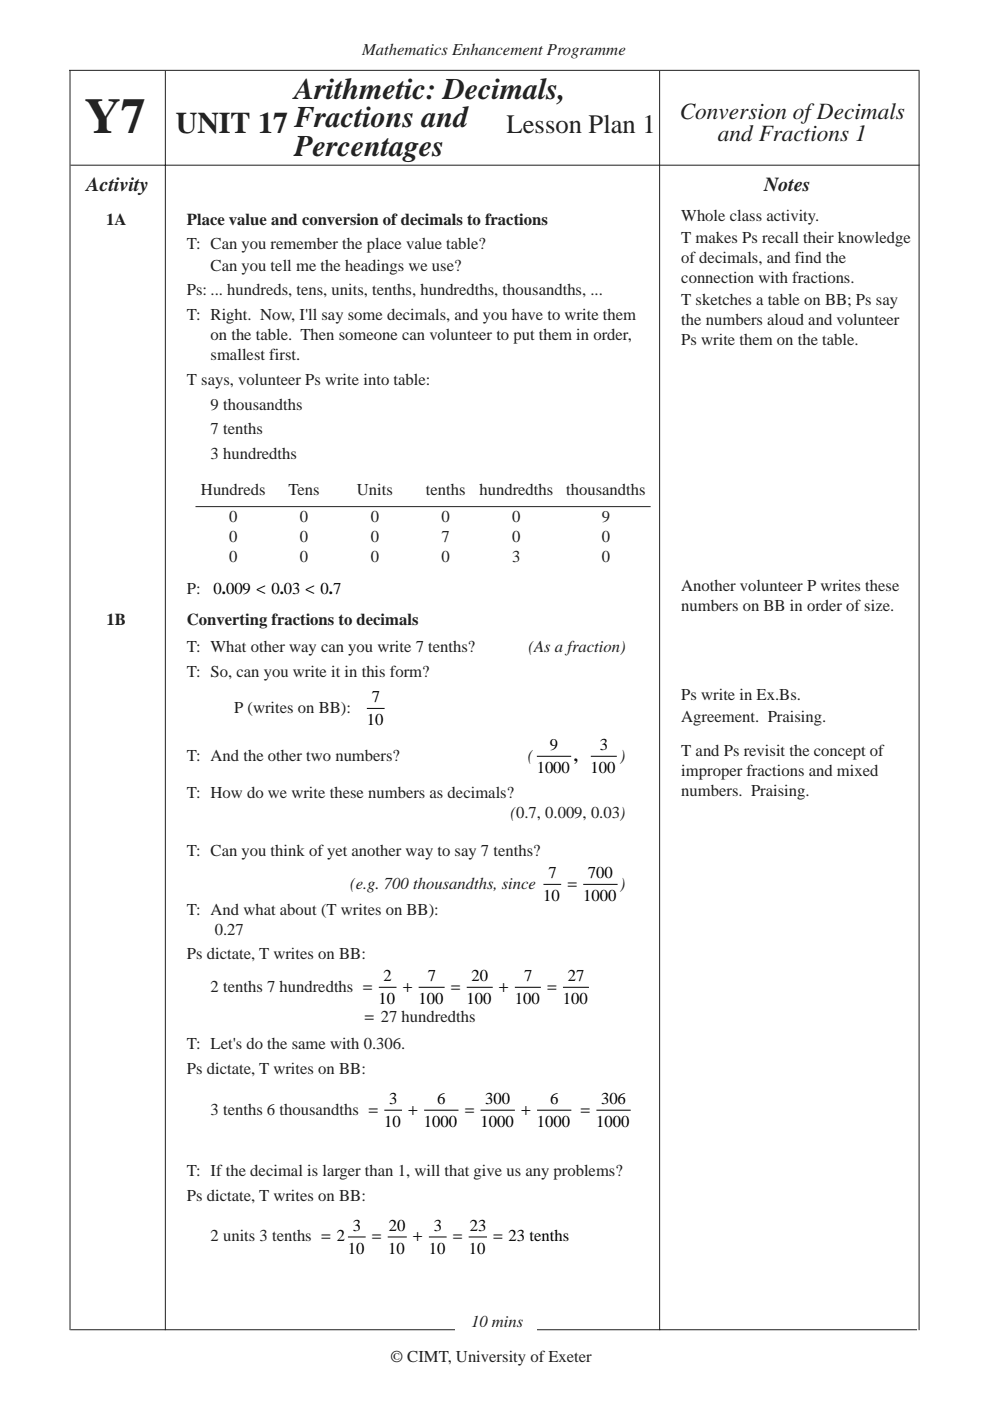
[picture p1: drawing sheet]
<svg xmlns="http://www.w3.org/2000/svg" width="210mm" height="297mm" viewBox="0 0 210 297" stroke-linecap="round" stroke-linejoin="round" font-family="sans-serif">
<defs><g id="words">
<text font-size="10.6" fill="#231f20" x="18" y="28.3">Y7</text>
<g font-size="6.3" fill="#231f20">
<text x="62.4" y="21">Arithmetic: Decimals,</text>
<text x="37.3" y="28.1">UNIT 17 Fractions and</text>
<text x="62.4" y="33">Percentages</text>
</g>
<text font-size="5.6" fill="#231f20" x="107.4" y="28.1">Lesson Plan 1</text>
<g font-size="4.9" fill="#231f20">
<text x="144.1" y="25.3">Conversion of Decimals</text>
<text x="152.2" y="29.9">and Fractions 1</text>
</g>
<g font-size="4.2" fill="#231f20">
<text x="18.4" y="40.4">Activity</text>
<text x="162" y="40.4">Notes</text>
</g>
<g font-size="3.5" fill="#231f20">
<text x="76.8" y="11.6">Mathematics Enhancement Programme</text>
<text x="22.5" y="47.6">1A</text>
<text x="39.6" y="47.6">Place value and conversion of decimals to fractions</text>
<text x="144.5" y="46.8">Whole class activity.</text>
<text x="39.6" y="52.9">T: Can you remember the place value table?</text>
<text x="144.5" y="51.6">T makes Ps recall their knowledge</text>
<text x="44.6" y="57.4">Can you tell me the headings we use?</text>
<text x="144.5" y="55.8">of decimals, and find the</text>
<text x="39.6" y="62.6">Ps: ... hundreds, tens, units, tenths, hundredths, thousandths, ...</text>
<text x="144.5" y="60">connection with fractions.</text>
<text x="144.5" y="64.8">T sketches a table on BB; Ps say</text>
<text x="39.6" y="67.9">T: Right. Now, I'll say some decimals, and you have to write them</text>
<text x="144.5" y="69">the numbers aloud and volunteer</text>
<text x="44.6" y="72.1">on the table. Then someone can volunteer to put them in order,</text>
<text x="44.6" y="76.4">smallest first.</text>
<text x="144.5" y="73.2">Ps write them on the table.</text>
<text x="39.6" y="81.6">T says, volunteer Ps write into table:</text>
<text x="44.6" y="86.8">9 thousandths</text>
<text x="44.6" y="92.1">7 tenths</text>
<text x="44.6" y="97.3">3 hundredths</text>
<text x="42.6" y="105">Hundreds</text>
<text x="61.2" y="105">Tens</text>
<text x="75.6" y="105">Units</text>
<text x="90.3" y="105">tenths</text>
<text x="101.6" y="105">hundredths</text>
<text x="120" y="105">thousandths</text>
<text x="48.6" y="110.7">0</text>
<text x="63.6" y="110.7">0</text>
<text x="78.6" y="110.7">0</text>
<text x="93.6" y="110.7">0</text>
<text x="108.6" y="110.7">0</text>
<text x="127.6" y="110.7">9</text>
<text x="48.6" y="114.9">0</text>
<text x="48.6" y="119.2">0</text>
<text x="63.6" y="114.9">0</text>
<text x="63.6" y="119.2">0</text>
<text x="78.6" y="114.9">0</text>
<text x="78.6" y="119.2">0</text>
<text x="93.6" y="114.9">7</text>
<text x="93.6" y="119.2">0</text>
<text x="108.6" y="114.9">0</text>
<text x="108.6" y="119.2">3</text>
<text x="127.6" y="114.9">0</text>
<text x="127.6" y="119.2">0</text>
<text x="39.6" y="125.9">P:</text>
<text x="144.5" y="125.2">Another volunteer P writes these</text>
<text x="144.5" y="129.4">numbers on BB in order of size.</text>
<text x="22.6" y="132.6">1B</text>
<text x="39.6" y="132.6">Converting fractions to decimals</text>
<text x="39.6" y="138.3">T: What other way can you write 7 tenths?</text>
<text x="39.6" y="143.6">T: So, can you write it in this form?</text>
<text x="112.1" y="138.3">(As a fraction)</text>
<text x="144.5" y="148.4">Ps write in Ex.Bs.</text>
<text x="49.6" y="151.1">P (writes on BB):</text>
<text x="144.5" y="153.1">Agreement. Praising.</text>
<text x="39.6" y="161.3">T: And the other two numbers?</text>
<text x="111.9" y="161.3">(</text>
<text x="131.5" y="161.3">)</text>
<text x="144.5" y="160.3">T and Ps revisit the concept of</text>
<text x="144.5" y="164.5">improper fractions and mixed</text>
<text x="39.6" y="169.1">T: How do we write these numbers as decimals?</text>
<text x="108.2" y="173.3">(0.7, 0.009, 0.03)</text>
<text x="144.5" y="168.8">numbers. Praising.</text>
<text x="39.6" y="181.6">T: Can you think of yet another way to say 7 tenths?</text>
<text x="74.3" y="188.4">(e.g. 700 thousandths, since</text>
<text x="131.5" y="188.4">)</text>
<text x="39.6" y="193.9">T: And what about (T writes on BB):</text>
<text x="39.6" y="203.4">Ps dictate, T writes on BB:</text>
<text x="45.5" y="198.2">0.27</text>
<text x="44.6" y="210.2">2 tenths 7 hundredths =</text>
<text x="39.6" y="222.5">T: Let's do the same with 0.306.</text>
<text x="39.6" y="227.7">Ps dictate, T writes on BB:</text>
<text x="44.6" y="236.3">3 tenths 6 thousandths =</text>
<text x="39.6" y="249.4">T: If the decimal is larger than 1, will that give us any problems?</text>
<text x="39.6" y="254.6">Ps dictate, T writes on BB:</text>
<text x="44.6" y="263.2">2 units 3 tenths = 2</text>
<text x="99.9" y="281.3">10 mins</text>
<text x="82.8" y="288.8">© CIMT, University of Exeter</text>
</g>
<g font-size="3.5">
<text x="45.3" y="125.9">0 009 &lt; 0 03 &lt; 0 7</text>
<text x="47" y="125.9">.</text>
<text x="59.3" y="125.9">.</text>
<text x="69.7" y="125.9">.</text>
<text x="78.8" y="148.9">7</text>
<text x="77.8" y="153.8">10</text>
<text x="116.6" y="159">9</text>
<text x="121.7" y="161.3">,</text>
<text x="127.2" y="159">3</text>
<text x="113.8" y="164">1000</text>
<text x="125.2" y="164">100</text>
<text x="115.2" y="191.1">10</text>
<text x="116.3" y="186.2">7</text>
<text x="120.4" y="188.4">=</text>
<text x="123.6" y="191.1">1000</text>
<text x="124.7" y="186.2">700</text>
<text x="81.3" y="208">2</text>
<text x="90.7" y="208">7</text>
<text x="99.9" y="208">20</text>
<text x="111.1" y="208">7</text>
<text x="120.4" y="208">27</text>
<text x="80.3" y="212.9">10</text>
<text x="85.5" y="210.2">+</text>
<text x="88.7" y="212.9">100</text>
<text x="95.7" y="210.2">=</text>
<text x="98.9" y="212.9">100</text>
<text x="105.9" y="210.2">+</text>
<text x="109.1" y="212.9">100</text>
<text x="116.1" y="210.2">=</text>
<text x="119.3" y="212.9">100</text>
<text x="77.4" y="216.8">= 27 hundredths</text>
<text x="81.4" y="239">10</text>
<text x="82.5" y="234.1">3</text>
<text x="86.6" y="236.3">+</text>
<text x="89.9" y="239">1000</text>
<text x="92.7" y="234.1">6</text>
<text x="98.6" y="236.3">=</text>
<text x="101.9" y="239">1000</text>
<text x="102.8" y="234.1">300</text>
<text x="110.6" y="236.3">+</text>
<text x="113.8" y="239">1000</text>
<text x="116.6" y="234.1">6</text>
<text x="123.1" y="236.3">=</text>
<text x="126.4" y="239">1000</text>
<text x="127.4" y="234.1">306</text>
<text x="74.8" y="260.9">3</text>
<text x="78.9" y="263.2">=</text>
<text x="82.5" y="260.9">20</text>
<text x="87.6" y="263.2">+</text>
<text x="92" y="260.9">3</text>
<text x="96.1" y="263.2">=</text>
<text x="99.6" y="260.9">23</text>
<text x="104.6" y="263.2">= 23 tenths</text>
<text x="73.7" y="265.9">10</text>
<text x="82.3" y="265.9">10</text>
<text x="90.9" y="265.9">10</text>
<text x="99.4" y="265.9">10</text>
</g>
</g></defs>
<path d="M14.6 14.9h180.4M14.8 15v267M35.1 15v267M139.9 15v267M194.9 15v267M15 35h180M15 281.9h179.4" fill="none" stroke="#231f20" stroke-width=".21"/>
<g fill="none" stroke="#000" stroke-width=".21">
<path d="M77.8 150.2h3.8M113.8 160.3h7.3M125.3 160.3h5.5M115.2 187.5h3.8M123.7 187.5h7.2M80.3 209.3h3.8M88.8 209.3h5.5M99 209.3h5.5M109.2 209.3h5.5M119.4 209.3h5.5M81.5 235.4h3.7M89.9 235.4h7.3"/>
<path d="M101.9 235.4h7.3M113.9 235.4h7.2M126.4 235.4h7.3M73.8 262.3h3.7M82.2 262.3h4.1M90.9 262.3h3.8M99.4 262.3h3.9"/>
</g>
<path d="M96.4 279.2h17.4v3.5h-17.4z" fill="#fff"/>
<path d="M41.5 107.4h96.5" fill="none" stroke="#231f20" stroke-width=".21"/>
<use href="#words"/>
</svg>
